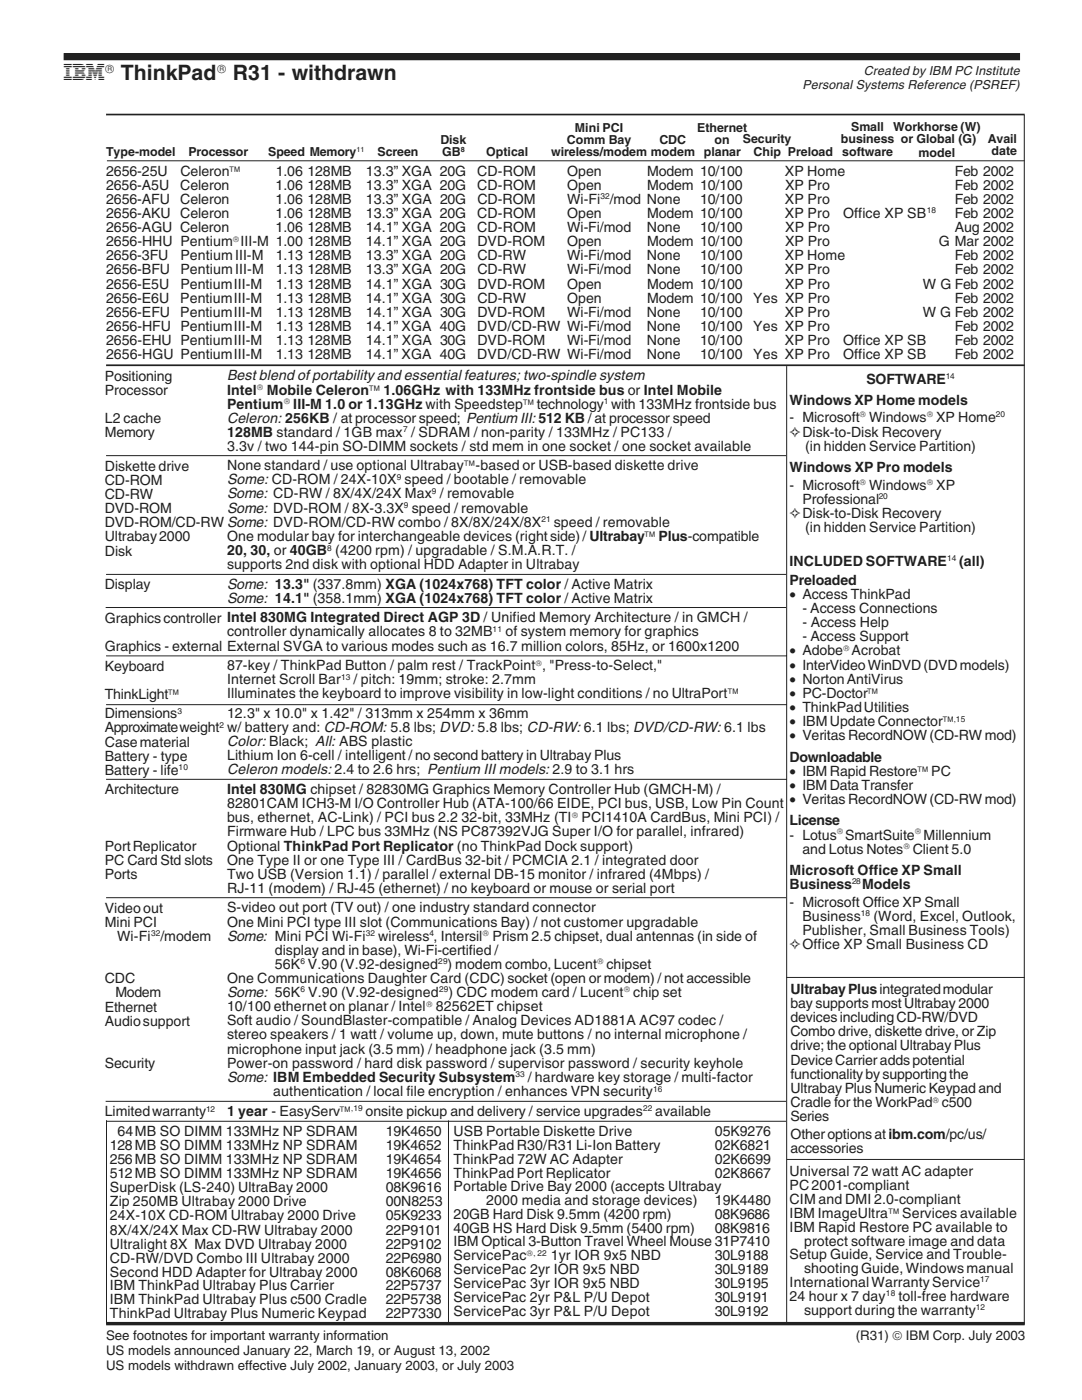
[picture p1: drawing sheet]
<svg xmlns="http://www.w3.org/2000/svg" width="216mm" height="279mm" viewBox="0 0 216 279" stroke-linecap="round" stroke-linejoin="round" font-family="sans-serif">
<defs><g id="words">
<text font-size="4.6" fill="#231f1f" x="12.7" y="16">IBM</text>
<g font-size="4.2" fill="#231f1f">
<text x="24.1" y="16">ThinkPad</text>
<text x="46.5" y="16">R31 - withdrawn</text>
</g>
<g font-size="2.9" fill="#231f1f">
<text x="45.3" y="75.9">Best blend of portability and essential features; two-spindle system</text>
<text x="45.3" y="84.3">Celeron: 256KB / at processor speed; Pentium III: 512 KB / at processor speed</text>
<text x="45.3" y="96.7">Some: CD-ROM / 24X-10X speed / bootable / removable</text>
<text x="45.3" y="99.5">Some: CD-RW / 8X/4X/24X Max / removable</text>
<text x="45.3" y="102.4">Some: DVD-ROM / 8X-3.3X speed / removable</text>
<text x="45.3" y="117.5">Some: 13.3&quot; (337.8mm) XGA (1024x768) TFT color / Active Matrix</text>
<text x="45.3" y="120.3">Some: 14.1&quot; (358.1mm) XGA (1024x768) TFT color / Active Matrix</text>
<text x="45.3" y="148.9">Color: Black; All: ABS plastic</text>
<text x="45.3" y="154.5">Celeron models: 2.4 to 2.6 hrs; Pentium III models: 2.9 to 3.1 hrs</text>
<text x="45.3" y="187.7">Some: Mini PCI Wi-Fi</text>
<text x="45.3" y="199">Some: 56K V.90 (V.92-designed ) CDC modem card / Lucent</text>
<text x="45.3" y="215.9">Some: IBM Embedded Security Subsystem</text>
</g>
<g font-size="2.8" fill="#231f1f">
<text x="21.2" y="35.1">2656-25U</text>
<text x="36" y="35.1">Celeron™</text>
<text x="55" y="35.1">1.06 128MB</text>
<text x="73" y="35.1">13.3” XGA 20G</text>
<text x="95.2" y="35.1">CD-ROM</text>
<text x="113.2" y="35.1">Open</text>
<text x="129.1" y="35.1">Modem 10/100</text>
<text x="156.6" y="35.1">XP Home</text>
<text x="190.5" y="35.1">Feb 2002</text>
<text x="21.2" y="37.8">2656-A5U</text>
<text x="21.2" y="40.7">2656-AFU</text>
<text x="36" y="40.7">Celeron</text>
<text x="36" y="37.8">Celeron</text>
<text x="55" y="40.7">1.06</text>
<text x="55" y="37.8">1.06</text>
<text x="61.4" y="37.8">128MB</text>
<text x="61.4" y="40.7">128MB</text>
<text x="73" y="37.8">13.3” XGA 20G</text>
<text x="73" y="40.7">13.3” XGA 20G</text>
<text x="95.2" y="37.8">CD-ROM</text>
<text x="95.3" y="40.7">CD-ROM</text>
<text x="113.2" y="40.7">Wi-Fi /mod None</text>
<text x="113.2" y="37.8">Open</text>
<text x="129.1" y="37.8">Modem 10/100</text>
<text x="139.7" y="40.7">10/100</text>
<text x="156.6" y="40.7">XP Pro</text>
<text x="156.6" y="37.8">XP Pro</text>
<text x="190.5" y="40.7">Feb 2002</text>
<text x="190.5" y="37.8">Feb 2002</text>
<text x="21.2" y="43.5">2656-AKU Celeron</text>
<text x="21.2" y="46.3">2656-AGU Celeron</text>
<text x="55" y="46.3">1.06</text>
<text x="55" y="43.5">1.06</text>
<text x="61.4" y="43.5">128MB</text>
<text x="61.4" y="46.3">128MB</text>
<text x="73" y="43.5">13.3” XGA 20G</text>
<text x="73" y="46.3">14.1” XGA 20G</text>
<text x="95.2" y="43.5">CD-ROM</text>
<text x="95.2" y="46.3">CD-ROM</text>
<text x="113.2" y="43.5">Open</text>
<text x="113.2" y="46.3">Wi-Fi/mod</text>
<text x="129.1" y="46.3">None</text>
<text x="129.1" y="43.5">Modem 10/100</text>
<text x="139.7" y="46.3">10/100</text>
<text x="156.6" y="43.5">XP Pro</text>
<text x="156.7" y="46.3">XP Pro</text>
<text x="168.2" y="43.5">Office XP SB</text>
<text x="190.5" y="43.5">Feb 2002</text>
<text x="190.5" y="46.3">Aug 2002</text>
<text x="21.2" y="49.2">2656-HHU Pentium III-M 1.00 128MB</text>
<text x="21.2" y="52">2656-3FU</text>
<text x="36" y="52">PentiumIII-M</text>
<text x="55" y="52">1.13 128MB</text>
<text x="73" y="52">13.3” XGA 20G</text>
<text x="73" y="49.2">14.1” XGA 20G</text>
<text x="95.2" y="52">CD-RW</text>
<text x="95.2" y="49.2">DVD-ROM</text>
<text x="113.2" y="52">Wi-Fi/mod</text>
<text x="113.2" y="49.2">Open</text>
<text x="129.1" y="52">None</text>
<text x="129.1" y="49.2">Modem 10/100</text>
<text x="139.7" y="52">10/100</text>
<text x="156.6" y="52">XP Home</text>
<text x="156.6" y="49.2">XP Pro</text>
<text x="187.3" y="49.2">G Mar 2002</text>
<text x="190.5" y="52">Feb 2002</text>
<text x="21.2" y="54.8">2656-BFU</text>
<text x="21.2" y="57.7">2656-E5U</text>
<text x="36" y="54.8">Pentium III-M</text>
<text x="36" y="57.7">PentiumIII-M</text>
<text x="55" y="57.7">1.13 128MB</text>
<text x="55" y="54.8">1.13 128MB</text>
<text x="73" y="57.7">14.1” XGA 30G</text>
<text x="73" y="54.8">13.3” XGA 20G</text>
<text x="95.2" y="57.7">DVD-ROM</text>
<text x="95.2" y="54.8">CD-RW</text>
<text x="113.2" y="57.7">Open</text>
<text x="113.2" y="54.8">Wi-Fi/mod</text>
<text x="129.1" y="54.8">None</text>
<text x="129.1" y="57.7">Modem 10/100</text>
<text x="139.7" y="54.8">10/100</text>
<text x="156.6" y="54.8">XP Pro</text>
<text x="156.6" y="57.7">XP Pro</text>
<text x="184.2" y="57.7">W G Feb 2002</text>
<text x="190.5" y="54.8">Feb 2002</text>
<text x="21.2" y="60.5">2656-E6U</text>
<text x="21.2" y="63.2">2656-EFU</text>
<text x="36" y="60.5">PentiumIII-M</text>
<text x="36" y="63.2">PentiumIII-M</text>
<text x="55" y="60.5">1.13 128MB</text>
<text x="55" y="63.2">1.13 128MB</text>
<text x="73" y="60.5">14.1” XGA 30G</text>
<text x="73" y="63.2">14.1” XGA 30G</text>
<text x="95.2" y="60.5">CD-RW</text>
<text x="95.2" y="63.2">DVD-ROM</text>
<text x="113.2" y="60.5">Open</text>
<text x="113.2" y="63.2">Wi-Fi/mod</text>
<text x="129.1" y="63.2">None</text>
<text x="129.1" y="60.5">Modem 10/100</text>
<text x="139.7" y="63.2">10/100</text>
<text x="150.3" y="60.5">Yes XP Pro</text>
<text x="156.6" y="63.2">XP Pro</text>
<text x="184.2" y="63.2">W G Feb 2002</text>
<text x="190.5" y="60.5">Feb 2002</text>
<text x="21.2" y="66.1">2656-HFU PentiumIII-M</text>
<text x="21.2" y="68.9">2656-EHU PentiumIII-M</text>
<text x="21.2" y="71.7">2656-HGU PentiumIII-M</text>
<text x="55" y="66.1">1.13 128MB</text>
<text x="55" y="68.9">1.13 128MB</text>
<text x="55" y="71.7">1.13 128MB</text>
<text x="73" y="66.1">14.1” XGA 40G</text>
<text x="73" y="68.9">14.1” XGA 30G</text>
<text x="73" y="71.7">14.1” XGA 40G</text>
<text x="95.2" y="66.1">DVD/CD-RW Wi-Fi/mod</text>
<text x="95.2" y="71.7">DVD/CD-RW Wi-Fi/mod</text>
<text x="95.2" y="68.9">DVD-ROM</text>
<text x="113.2" y="68.9">Wi-Fi/mod</text>
<text x="129.1" y="66.1">None</text>
<text x="129.1" y="68.9">None</text>
<text x="129.1" y="71.7">None</text>
<text x="139.7" y="66.1">10/100</text>
<text x="139.7" y="68.9">10/100</text>
<text x="139.7" y="71.7">10/100</text>
<text x="150.3" y="66.1">Yes XP Pro</text>
<text x="150.3" y="71.7">Yes XP Pro</text>
<text x="156.6" y="68.9">XP Pro</text>
<text x="168.2" y="68.9">Office XP SB</text>
<text x="168.2" y="71.7">Office XP SB</text>
<text x="190.5" y="68.9">Feb 2002</text>
<text x="190.5" y="71.7">Feb 2002</text>
<text x="190.5" y="66.1">Feb 2002</text>
<text x="20.9" y="75.9">Positioning</text>
<text x="172.9" y="76.5">SOFTWARE</text>
<text x="20.9" y="78.8">Processor</text>
<text x="45.3" y="81.5">Pentium III-M 1.0 or 1.13GHz with Speedstep™ technology with 133MHz frontside bus</text>
<text x="45.3" y="78.7">Intel</text>
<text x="53.2" y="78.7">Mobile Celeron™ 1.06GHz with 133MHz frontside bus or Intel Mobile</text>
<text x="157.6" y="80.8">Windows XP Home models</text>
<text x="20.9" y="84.4">L2 cache</text>
<text x="20.9" y="87.3">Memory</text>
<text x="45.3" y="87.2">128MB standard / 1GB max / SDRAM / non-parity / 133MHz / PC133 /</text>
<text x="157.6" y="84.2">- Microsoft Windows XP Home</text>
<text x="157.6" y="87.1">✧Disk-to-Disk Recovery</text>
<text x="160.7" y="89.9">(in hidden Service Partition)</text>
<text x="20.9" y="94">Diskette drive</text>
<text x="45.3" y="90">3.3v / two 144-pin SO-DIMM sockets / std mem in one socket / one socket available</text>
<text x="45.3" y="93.9">None standard / use optional Ultrabay™-based or USB-based diskette drive</text>
<text x="157.6" y="94.1">Windows XP Pro models</text>
<text x="20.9" y="96.8">CD-ROM</text>
<text x="20.9" y="99.6">CD-RW</text>
<text x="157.6" y="97.7">- Microsoft Windows XP</text>
<text x="160.1" y="100.5">Professional</text>
<text x="20.9" y="102.4">DVD-ROM</text>
<text x="20.9" y="105.2">DVD-ROM/CD-RW Some: DVD-ROM/CD-RW combo / 8X/8X/24X/8X</text>
<text x="45.3" y="108">One modular bay for interchangeable devices (rightside) / Ultrabay™ Plus-compatible</text>
<text x="110.5" y="105.2">speed / removable</text>
<text x="157.6" y="103.3">✧Disk-to-Disk Recovery</text>
<text x="160.7" y="106.2">(in hidden Service Partition)</text>
<text x="20.9" y="108">Ultrabay 2000</text>
<text x="20.9" y="110.9">Disk</text>
<text x="45.3" y="110.8">20, 30, or 40GB (4200 rpm) / upgradable / S.M.A.R.T. /</text>
<text x="45.3" y="113.6">supports 2nd disk with optional HDD Adapter in Ultrabay</text>
<text x="157.6" y="112.9">INCLUDED SOFTWARE</text>
<text x="191.4" y="112.9">(all)</text>
<text x="20.9" y="117.6">Display</text>
<text x="157.6" y="116.8">Preloaded</text>
<text x="157.6" y="119.5">• Access ThinkPad</text>
<text x="20.9" y="124.3">Graphics controller Intel 830MG Integrated Direct AGP 3D / Unified Memory Architecture / in GMCH /</text>
<text x="160.1" y="122.3">- Access Connections</text>
<text x="160.1" y="125.2">- Access Help</text>
<text x="20.9" y="130">Graphics - external External SVGA to various modes such as 16.7 million colors, 85Hz, or 1600x1200</text>
<text x="45.3" y="127">controller dynamically allocates 8 to 32MB</text>
<text x="100.9" y="127">of system memory for graphics</text>
<text x="157.6" y="130.8">• Adobe Acrobat</text>
<text x="160.1" y="128">- Access Support</text>
<text x="20.9" y="133.9">Keyboard</text>
<text x="45.3" y="133.8">87-key / ThinkPad Button / palm rest / TrackPoint , &quot;Press-to-Select,&quot;</text>
<text x="45.3" y="136.6">Internet Scroll Bar</text>
<text x="70.6" y="136.6">/ pitch: 19mm; stroke: 2.7mm</text>
<text x="157.6" y="133.7">• InterVideo WinDVD (DVD models)</text>
<text x="157.6" y="136.5">• Norton AntiVirus</text>
<text x="20.9" y="139.4">ThinkLight™</text>
<text x="20.9" y="143.3">Dimensions</text>
<text x="45.3" y="139.4">Illuminates the keyboard to improve visibility in low-light conditions / no UltraPort™</text>
<text x="45.3" y="143.3">12.3&quot; x 10.0&quot; x 1.42&quot; / 313mm x 254mm x 36mm</text>
<text x="157.6" y="142.2">• ThinkPad Utilities</text>
<text x="157.6" y="139.3">• PC-Doctor™</text>
<text x="20.9" y="146.1">Approximateweight w/ battery and: CD-ROM: 5.8 lbs; DVD: 5.8 lbs; CD-RW: 6.1 lbs; DVD/CD-RW: 6.1 lbs</text>
<text x="20.9" y="149">Case material</text>
<text x="157.6" y="144.9">• IBM Update Connector™</text>
<text x="157.6" y="147.7">• Veritas RecordNOW (CD-RW mod)</text>
<text x="20.9" y="151.8">Battery - type</text>
<text x="20.9" y="154.6">Battery - life</text>
<text x="45.3" y="151.7">Lithium Ion 6-cell / intelligent / no second battery in Ultrabay Plus</text>
<text x="157.6" y="152">Downloadable</text>
<text x="157.6" y="154.9">• IBM Rapid Restore™ PC</text>
<text x="20.9" y="158.5">Architecture</text>
<text x="45.3" y="158.4">Intel 830MG chipset / 82830MG Graphics Memory Controller Hub (GMCH-M) /</text>
<text x="45.3" y="161.3">82801CAM ICH3-M I/O Controller Hub (ATA-100/66 EIDE, PCI bus, USB, Low Pin Count</text>
<text x="157.6" y="157.6">• IBM Data Transfer</text>
<text x="157.6" y="160.4">• Veritas RecordNOW (CD-RW mod)</text>
<text x="45.3" y="166.9">Firmware Hub / LPC bus 33MHz (NS PC87392VJG Super I/O for parallel, infrared)</text>
<text x="45.3" y="164.1">bus, ethernet, AC-Link) / PCI bus 2.2 32-bit, 33MHz (TI</text>
<text x="116.1" y="164.1">PCI1410A CardBus, Mini PCI) /</text>
<text x="157.6" y="164.7">License</text>
<text x="157.6" y="167.6">- Lotus SmartSuite Millennium</text>
<text x="20.9" y="169.8">Port Replicator</text>
<text x="20.9" y="172.6">PC Card Std slots</text>
<text x="45.3" y="169.8">Optional ThinkPad Port Replicator (no ThinkPad Dock support)</text>
<text x="45.3" y="172.6">One Type II or one Type III / CardBus 32-bit / PCMCIA 2.1 / integrated door</text>
<text x="160.1" y="170.3">and Lotus Notes Client 5.0</text>
<text x="20.9" y="175.4">Ports</text>
<text x="45.3" y="175.3">Two USB (Version 1.1) / parallel / external DB-15 monitor / infrared (4Mbps) /</text>
<text x="45.3" y="178.2">RJ-11 (modem) / RJ-45 (ethernet) / no keyboard or mouse or serial port</text>
<text x="157.6" y="174.6">Microsoft Office XP Small</text>
<text x="157.6" y="177.4">Business</text>
<text x="172" y="177.4">Models</text>
<text x="20.9" y="182.1">Video out</text>
<text x="20.9" y="185">Mini PCI</text>
<text x="45.3" y="182">S-video out port (TV out) / one industry standard connector</text>
<text x="45.3" y="184.9">One Mini PCI type III slot (Communications Bay) / not customer upgradable</text>
<text x="157.6" y="180.9">- Microsoft Office XP Small</text>
<text x="160.1" y="183.7">Business</text>
<text x="174.3" y="183.7">(Word, Excel, Outlook,</text>
<text x="23.4" y="187.8">Wi-Fi /modem</text>
<text x="54.9" y="190.5">display and in base), Wi-Fi-certified /</text>
<text x="75.5" y="187.7">wireless , Intersil</text>
<text x="98.2" y="187.7">Prism 2.5 chipset, dual antennas (in side of</text>
<text x="157.6" y="189.4">✧Office XP Small Business CD</text>
<text x="160.1" y="186.6">Publisher, Small Business Tools)</text>
<text x="20.9" y="196.3">CDC</text>
<text x="45.3" y="196.2">One Communications Daughter Card (CDC) socket (open or modem) / not accessible</text>
<text x="54.9" y="193.4">56K V.90 (V.92-designed ) modem combo,Lucent chipset</text>
<text x="20.9" y="201.9">Ethernet</text>
<text x="23" y="199.1">Modem</text>
<text x="45.3" y="201.8">10/100 ethernet on planar / Intel</text>
<text x="86.9" y="201.8">82562ET chipset</text>
<text x="126.4" y="199">chip set</text>
<text x="157.7" y="198.4">Ultrabay Plusintegrated modular</text>
<text x="157.7" y="201.2">bay supports most Ultrabay 2000</text>
<text x="20.9" y="204.7">Audio support</text>
<text x="45.3" y="204.6">Soft audio / SoundBlaster-compatible / Analog Devices AD1881A AC97 codec /</text>
<text x="45.3" y="207.4">stereo speakers / 1 watt / volume up, down, mute buttons / no internal microphone /</text>
<text x="157.7" y="204">devices including CD-RW/DVD</text>
<text x="157.7" y="206.8">Combo drive, diskette drive, or Zip</text>
<text x="157.7" y="209.6">drive; the optional Ultrabay Plus</text>
<text x="20.9" y="213.2">Security</text>
<text x="45.3" y="210.3">microphone input jack (3.5 mm) / headphone jack (3.5 mm)</text>
<text x="45.3" y="213.1">Power-on password / hard disk password / supervisor password / security keyhole</text>
<text x="105.3" y="215.9">/ hardware key storage / multi-factor</text>
<text x="157.7" y="212.5">Device Carrier adds potential</text>
<text x="157.7" y="215.3">functionality by supporting the</text>
<text x="54.5" y="218.8">authentication / local file encryption / enhances VPN security</text>
<text x="157.7" y="218.1">Ultrabay Plus Numeric Keypad and</text>
<text x="157.7" y="221">Cradle for the WorkPad c500</text>
<text x="20.9" y="222.8">Limited warranty</text>
<text x="23.4" y="226.7">64MB SO DIMM 133MHz NP SDRAM</text>
<text x="45.3" y="222.7">1 year - EasyServ™</text>
<text x="72.9" y="222.7">onsite pickup and delivery / service upgrades</text>
<text x="77" y="226.7">19K4650</text>
<text x="90.5" y="226.7">USB Portable Diskette Drive</text>
<text x="130.8" y="222.7">available</text>
<text x="142.7" y="226.7">05K9276</text>
<text x="157.7" y="223.8">Series</text>
<text x="157.7" y="227.3">Other options at ibm.com/pc/us/</text>
<text x="21.9" y="229.5">128MB SO DIMM 133MHz NP SDRAM</text>
<text x="21.9" y="232.2">256MB SO DIMM 133MHz NP SDRAM</text>
<text x="77" y="229.5">19K4652</text>
<text x="77" y="232.2">19K4654</text>
<text x="90.5" y="229.5">ThinkPad R30/R31 Li-Ion Battery</text>
<text x="90.5" y="232.2">ThinkPad 72W AC Adapter</text>
<text x="142.7" y="229.5">02K6821</text>
<text x="142.7" y="232.2">02K6699</text>
<text x="157.7" y="230.1">accessories</text>
<text x="21.9" y="235">512MB SO DIMM 133MHz NP SDRAM</text>
<text x="21.9" y="237.9">SuperDisk (LS-240) UltraBay 2000</text>
<text x="77" y="235">19K4656</text>
<text x="77" y="237.9">08K9616</text>
<text x="90.5" y="235">ThinkPad Port Replicator</text>
<text x="90.5" y="237.7">Portable Drive Bay 2000 (accepts Ultrabay</text>
<text x="142.7" y="235">02K8667</text>
<text x="157.6" y="234.6">Universal 72 watt AC adapter</text>
<text x="157.6" y="237.5">PC 2001-compliant</text>
<text x="21.9" y="240.7">Zip 250MB Ultrabay 2000 Drive</text>
<text x="21.9" y="243.5">24X-10X CD-ROM Ultrabay 2000 Drive</text>
<text x="77" y="240.7">00N8253</text>
<text x="77" y="243.5">05K9233</text>
<text x="90.5" y="243.2">20GB Hard Disk 9.5mm (4200 rpm)</text>
<text x="97" y="240.5">2000 media and storage devices)</text>
<text x="142.7" y="240.5">19K4480</text>
<text x="142.7" y="243.2">08K9686</text>
<text x="157.6" y="240.3">CIM and DMI 2.0-compliant</text>
<text x="157.6" y="243.1">IBM ImageUltra™ Services available</text>
<text x="157.6" y="245.8">IBM Rapid Restore PC available to</text>
<text x="21.9" y="246.4">8X/4X/24X Max CD-RW Ultrabay 2000</text>
<text x="21.9" y="249.2">Ultralight 8X Max DVD Ultrabay 2000</text>
<text x="21.9" y="252">CD-RW/DVD Combo III Ultrabay 2000</text>
<text x="77" y="246.4">22P9101</text>
<text x="77" y="249.2">22P9102</text>
<text x="77" y="252">22P6980</text>
<text x="90.5" y="246">40GB HS Hard Disk 9.5mm (5400 rpm)</text>
<text x="90.5" y="248.8">IBM Optical 3-Button Travel Wheel Mouse 31P7410</text>
<text x="90.5" y="251.5">ServicePac</text>
<text x="109.9" y="251.5">1yr IOR 9x5 NBD</text>
<text x="142.7" y="246">08K9816</text>
<text x="142.7" y="251.5">30L9188</text>
<text x="157.6" y="251.3">Setup Guide, Service and Trouble-</text>
<text x="160.4" y="248.6">protect software image and data</text>
<text x="21.9" y="254.8">Second HDD Adapter for Ultrabay 2000</text>
<text x="21.9" y="257.5">IBM ThinkPad Ultrabay Plus Carrier</text>
<text x="77" y="254.8">08K6068</text>
<text x="77" y="257.5">22P5737</text>
<text x="90.5" y="254.3">ServicePac 2yr IOR 9x5 NBD</text>
<text x="90.5" y="257">ServicePac 3yr IOR 9x5 NBD</text>
<text x="142.7" y="254.3">30L9189</text>
<text x="142.7" y="257">30L9195</text>
<text x="157.6" y="256.9">International Warranty Service</text>
<text x="160.4" y="254">shooting Guide, Windows manual</text>
<text x="21.9" y="260.3">IBM ThinkPad Ultrabay Plus c500 Cradle</text>
<text x="21.9" y="263">ThinkPad Ultrabay Plus Numeric Keypad</text>
<text x="77" y="260.3">22P5738</text>
<text x="77" y="263">22P7330</text>
<text x="90.5" y="259.8">ServicePac 2yr P&amp;L P/U Depot</text>
<text x="90.5" y="262.6">ServicePac 3yr P&amp;L P/U Depot</text>
<text x="142.7" y="259.8">30L9191</text>
<text x="142.7" y="262.6">30L9192</text>
<text x="157.6" y="259.7">24 hour x 7 day</text>
<text x="160.4" y="262.5">support during the warranty</text>
<text x="179.3" y="259.7">toll-free hardware</text>
</g>
<g font-size="2.6" fill="#231f1f">
<text x="21.2" y="267.4">See footnotes for important warranty information</text>
<text x="170.8" y="267.4">(R31) © IBM Corp. July 2003</text>
<text x="21.2" y="270.4">US models announced January 22, March 19, or August 13, 2002</text>
<text x="21.2" y="273.4">US models withdrawn effective July 2002, January 2003, or July 2003</text>
</g>
<g font-size="2.5" fill="#231f1f">
<text x="20.9" y="14.6">®</text>
<text x="43.3" y="14.6">®</text>
<text x="160.1" y="17.7">Personal Systems Reference (PSREF)</text>
<text x="172.4" y="14.9">Created by IBM PC Institute</text>
<text x="87.9" y="28.7">Disk</text>
<text x="113.1" y="28.7">Comm Bay</text>
<text x="114.7" y="26.2">Mini PCI</text>
<text x="131.6" y="28.7">CDC</text>
<text x="139.1" y="26.2">Ethernet</text>
<text x="142.6" y="28.7">on</text>
<text x="148.3" y="28.6">Security</text>
<text x="167.8" y="28.6">business or Global (G)</text>
<text x="169.8" y="26.2">Small</text>
<text x="178.2" y="26.2">Workhorse (W)</text>
<text x="197.1" y="28.5">Avail</text>
<text x="21.2" y="31.1">Type-model</text>
<text x="37.6" y="31.1">Processor</text>
<text x="53.5" y="31.1">Speed Memory</text>
<text x="75.3" y="31.1">Screen</text>
<text x="88.2" y="31.2">GB</text>
<text x="97" y="31.1">Optical</text>
<text x="110" y="31.2">wireless/modem modem</text>
<text x="140.5" y="31.2">planar</text>
<text x="150.4" y="31.1">Chip Preload</text>
<text x="168.1" y="31.1">software</text>
<text x="183.3" y="31.2">model</text>
<text x="197.9" y="31">date</text>
</g>
<g font-size="1.7" fill="#231f1f">
<text x="119.8" y="39.8">32</text>
<text x="184.9" y="42.6">18</text>
<text x="46.5" y="48.3">®</text>
<text x="51.2" y="77.8">®</text>
<text x="188.7" y="75.6">14</text>
<text x="56.6" y="80.6">®</text>
<text x="120.5" y="80.6">1</text>
<text x="171.5" y="83.3">®</text>
<text x="184.9" y="83.3">®</text>
<text x="198.7" y="83.3">20</text>
<text x="80.4" y="86.3">7</text>
<text x="79.2" y="95.8">9</text>
<text x="80.6" y="101.4">9</text>
<text x="86.2" y="98.6">9</text>
<text x="171.5" y="96.8">®</text>
<text x="175.3" y="99.6">20</text>
<text x="184.9" y="96.8">®</text>
<text x="108" y="104.2">21</text>
<text x="65.3" y="109.9">8</text>
<text x="189" y="111.9">14</text>
<text x="98.3" y="126.1">11</text>
<text x="168.2" y="129.9">®</text>
<text x="68.1" y="135.6">13</text>
<text x="106.8" y="132.8">®</text>
<text x="35.4" y="142.4">3</text>
<text x="43.8" y="145.2">2</text>
<text x="190.3" y="144">,15</text>
<text x="35.6" y="153.7">10</text>
<text x="114.1" y="163.2">®</text>
<text x="167" y="166.5">®</text>
<text x="182.5" y="166.5">®</text>
<text x="180.3" y="169.4">®</text>
<text x="170" y="176.4">28</text>
<text x="171.8" y="182.8">18</text>
<text x="30.1" y="186.9">32</text>
<text x="73" y="186.8">32</text>
<text x="85.7" y="186.8">4</text>
<text x="96.3" y="186.8">®</text>
<text x="59.9" y="192.4">6</text>
<text x="87.5" y="192.4">29</text>
<text x="119.1" y="192.4">®</text>
<text x="59.9" y="198">6</text>
<text x="85" y="200.9">®</text>
<text x="87.6" y="198">29</text>
<text x="124.5" y="198">®</text>
<text x="102.9" y="215">33</text>
<text x="41.1" y="221.8">12</text>
<text x="70.1" y="221.7">,19</text>
<text x="128.4" y="221.7">22</text>
<text x="130.3" y="217.8">16</text>
<text x="186.1" y="220">®</text>
<text x="105.1" y="250.6">®, 22</text>
<text x="195.6" y="255.9">17</text>
<text x="176.8" y="258.7">18</text>
<text x="194.7" y="261.5">12</text>
</g>
<g font-size="1.4" fill="#231f1f">
<text x="71.1" y="30.3">11</text>
<text x="91.9" y="30.4">8</text>
</g>
</g></defs>
<path d="M21.2 22.9h183.3M21.2 72.9h183.3" fill="none" stroke="#231f1f" stroke-width=".34"/>
<path d="M12.7 11.3h190.8" fill="none" stroke="#231f1f" stroke-width="1.4" stroke-linecap="butt"/>
<g fill="none" stroke="#231f1f" stroke-width=".2">
<path d="M21.3 32.1h183.2M204.4 22.9v241.4M157 73.1v191.1M21.2 90.9h135.7M21.2 114.6h135.7M21.1 121.2h135.8M21.2 130.9h135.7M21.2 155.5h135.7M21.2 140.6h135.7M21.2 179.2h135.7M156.9 195.1h47.6M21.1 219.8h135.8"/>
<path d="M21.2 223.8h135.7M21.3 223.6v40.6M89.5 223.6v40.6M157 231.4h47.4"/>
</g>
<path d="M21.2 264.2h183.3" fill="none" stroke="#231f1f" stroke-width=".68" stroke-linecap="butt"/>
<use href="#words"/>
</svg>
